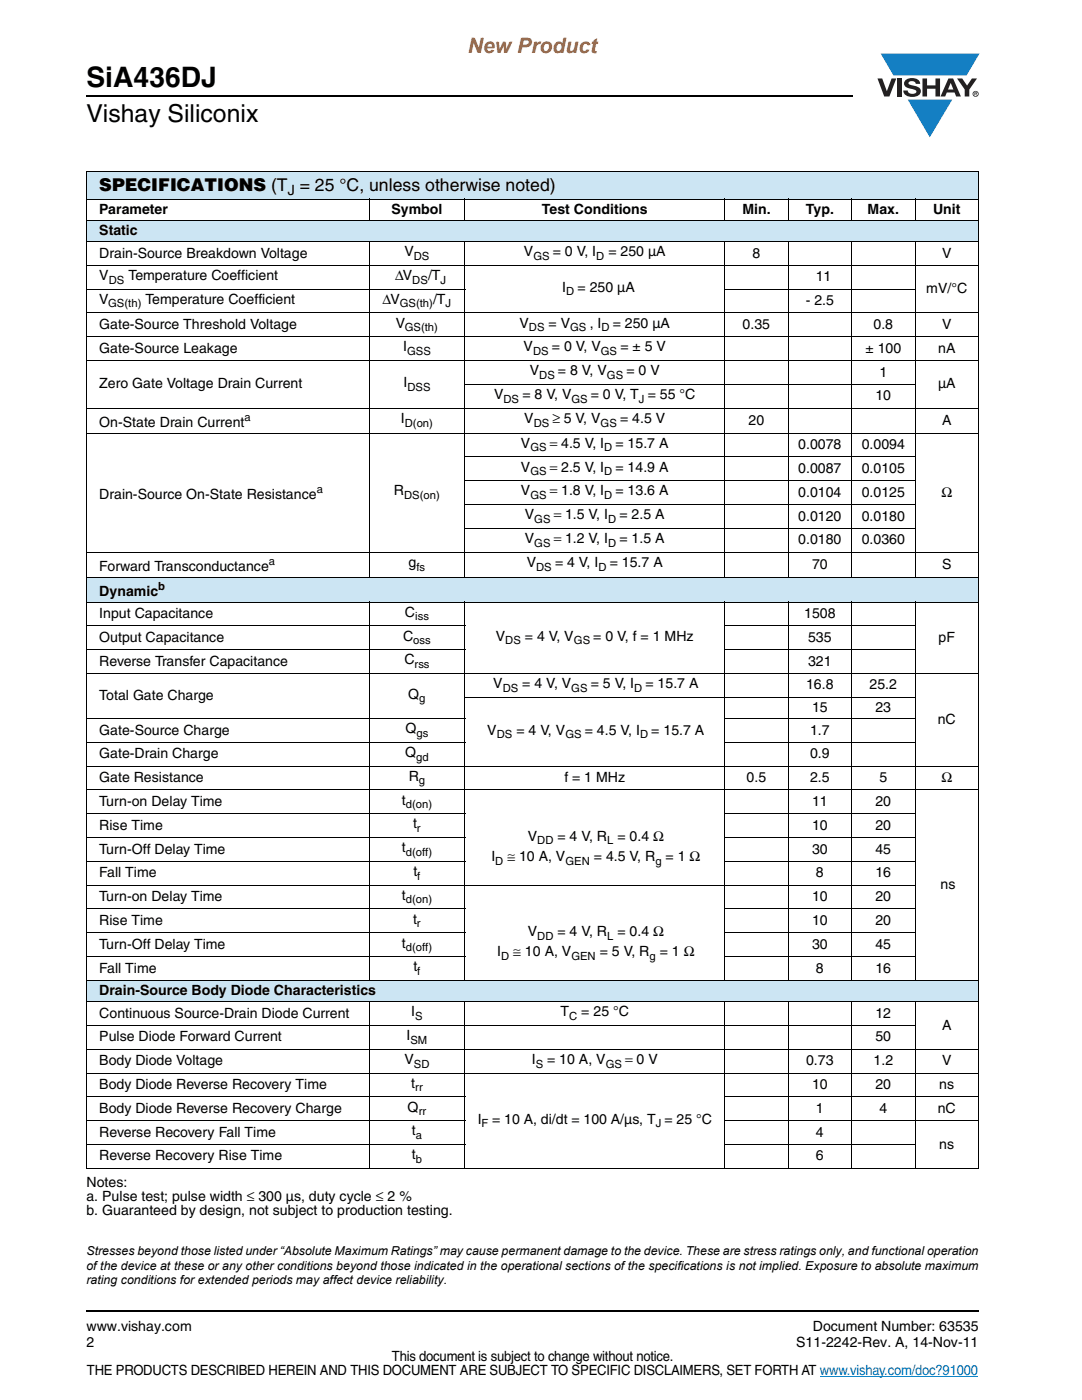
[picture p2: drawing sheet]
<svg xmlns="http://www.w3.org/2000/svg" width="216mm" height="279mm" viewBox="0 0 216 279" stroke-linecap="round" stroke-linejoin="round" font-family="sans-serif">
<defs><g id="words">
<text font-size="5.6" x="17.3" y="17.4">SiA436DJ</text>
<text font-size="4.9" x="17.3" y="24.4">Vishay Siliconix</text>
<text font-size="4.2" fill="#f06b12" x="93.3" y="10.5">New Product</text>
<text font-size="3.5" x="19.8" y="38.1">SPECIFICATIONS (T = 25 °C, unless otherwise noted)</text>
<g font-size="2.8">
<text x="57.4" y="39">J</text>
<text x="19.8" y="42.7">Parameter</text>
<text x="19.8" y="46.9">Static</text>
<text x="78.1" y="42.7">Symbol</text>
<text x="108.1" y="42.7">Test Conditions</text>
<text x="148.1" y="42.7">Min.</text>
<text x="160.8" y="42.7">Typ.</text>
<text x="173.1" y="42.7">Max.</text>
<text x="186.2" y="42.7">Unit</text>
<text x="19.8" y="51.4">Drain-Source Breakdown Voltage</text>
<text x="80.7" y="51.1">V</text>
<text x="104.5" y="51.1">V</text>
<text x="110.3" y="51.1">= 0 V, I</text>
<text x="121.4" y="51.1">= 250 µA</text>
<text x="150.2" y="51.4">8</text>
<text x="188" y="51.4">V</text>
<text x="19.8" y="55.9">V</text>
<text x="25.6" y="55.9">Temperature Coefficient</text>
<text x="78.9" y="55.9">ΔV</text>
<text x="85.4" y="55.9">/T</text>
<text x="112.2" y="58.3">I</text>
<text x="115.2" y="58.3">= 250 µA</text>
<text x="162.8" y="56.1">11</text>
<text x="184.8" y="58.5">mV/°C</text>
<text x="19.8" y="60.6">V</text>
<text x="19.8" y="65.6">Gate-Source Threshold Voltage</text>
<text x="29" y="60.6">Temperature Coefficient</text>
<text x="76.3" y="60.6">ΔV</text>
<text x="79" y="65.4">V</text>
<text x="86.4" y="60.6">/T</text>
<text x="103.7" y="65.4">V</text>
<text x="109.5" y="65.4">= V</text>
<text x="117.7" y="65.4">, I</text>
<text x="122.3" y="65.4">= 250 µA</text>
<text x="148.2" y="65.6">0.35</text>
<text x="160.8" y="60.9">- 2.5</text>
<text x="174.3" y="65.6">0.8</text>
<text x="188" y="65.6">V</text>
<text x="19.8" y="70.4">Gate-Source Leakage</text>
<text x="80.4" y="70.1">I</text>
<text x="104.5" y="70.1">V</text>
<text x="110.1" y="70.1">= 0 V, V</text>
<text x="123.8" y="70.1">= ± 5 V</text>
<text x="172.7" y="70.4">± 100</text>
<text x="187.2" y="70.4">nA</text>
<text x="19.8" y="77.5">Zero Gate Voltage Drain Current</text>
<text x="80.5" y="77.3">I</text>
<text x="105.7" y="74.9">V</text>
<text x="111.3" y="74.9">= 8 V, V</text>
<text x="125" y="74.9">= 0 V</text>
<text x="175.5" y="75.1">1</text>
<text x="187.2" y="77.5">µA</text>
<text x="98.6" y="79.6">V</text>
<text x="104.2" y="79.6">= 8 V, V</text>
<text x="117.9" y="79.6">= 0 V, T = 55 °C</text>
<text x="174.7" y="79.9">10</text>
<text x="19.8" y="85.1">On-State Drain Current</text>
<text x="80" y="84.5">I</text>
<text x="103.9" y="89.4">V</text>
<text x="104.6" y="84.5">V</text>
<text x="109.7" y="89.4">= 4.5 V, I</text>
<text x="110.3" y="84.5">≥ 5 V, V</text>
<text x="122.8" y="89.4">= 15.7 A</text>
<text x="123.7" y="84.5">= 4.5 V</text>
<text x="149.4" y="84.8">20</text>
<text x="159.3" y="89.6">0.0078</text>
<text x="172" y="89.6">0.0094</text>
<text x="188" y="84.8">A</text>
<text x="104" y="94.1">V</text>
<text x="109.7" y="94.1">= 2.5 V, I</text>
<text x="122.8" y="94.1">= 14.9 A</text>
<text x="159.3" y="94.4">0.0087</text>
<text x="172" y="94.4">0.0105</text>
<text x="19.8" y="99.5">Drain-Source On-State Resistance</text>
<text x="78.6" y="98.9">R</text>
<text x="104" y="98.9">V</text>
<text x="109.7" y="98.9">= 1.8 V, I</text>
<text x="122.8" y="98.9">= 13.6 A</text>
<text x="159.3" y="99.1">0.0104</text>
<text x="172" y="99.1">0.0125</text>
<text x="187.8" y="99.1">Ω</text>
<text x="104.7" y="103.6">V</text>
<text x="110.5" y="103.6">= 1.5 V, I</text>
<text x="123.6" y="103.6">= 2.5 A</text>
<text x="159.3" y="103.9">0.0120</text>
<text x="172" y="103.9">0.0180</text>
<text x="19.8" y="113.9">Forward Transconductance</text>
<text x="81.5" y="113.2">g</text>
<text x="104.7" y="108.4">V</text>
<text x="105.1" y="113.2">V</text>
<text x="110.5" y="108.4">= 1.2 V, I</text>
<text x="110.7" y="113.2">= 4 V, I</text>
<text x="121.7" y="113.2">= 15.7 A</text>
<text x="123.6" y="108.4">= 1.5 A</text>
<text x="159.3" y="108.6">0.0180</text>
<text x="162" y="113.5">70</text>
<text x="172" y="108.6">0.0360</text>
<text x="188" y="113.5">S</text>
<text x="19.8" y="118.9">Dynamic</text>
<text x="19.8" y="123.4">Input Capacitance</text>
<text x="80.8" y="123.1">C</text>
<text x="160.5" y="123.4">1508</text>
<text x="19.8" y="128.1">Output Capacitance</text>
<text x="80.4" y="127.8">C</text>
<text x="98.9" y="127.8">V</text>
<text x="104.7" y="127.8">= 4 V, V</text>
<text x="118.4" y="127.8">= 0 V, f = 1 MHz</text>
<text x="161.2" y="128.1">535</text>
<text x="187.3" y="128.1">pF</text>
<text x="19.8" y="132.9">Reverse Transfer Capacitance</text>
<text x="80.7" y="132.6">C</text>
<text x="98.4" y="137.4">V</text>
<text x="104.2" y="137.4">= 4 V, V</text>
<text x="117.9" y="137.4">= 5 V, I</text>
<text x="128.8" y="137.4">= 15.7 A</text>
<text x="160.8" y="137.6">16.8</text>
<text x="161.2" y="132.9">321</text>
<text x="173.5" y="137.6">25.2</text>
<text x="19.8" y="139.7">Total Gate Charge</text>
<text x="81.5" y="139.5">Q</text>
<text x="162" y="142.1">15</text>
<text x="174.7" y="142.1">23</text>
<text x="19.8" y="146.6">Gate-Source Charge</text>
<text x="80.9" y="146.3">Q</text>
<text x="97.2" y="146.6">V</text>
<text x="103" y="146.6">= 4 V, V</text>
<text x="116.7" y="146.6">= 4.5 V, I</text>
<text x="130" y="146.6">= 15.7 A</text>
<text x="161.6" y="146.6">1.7</text>
<text x="187.1" y="144.5">nC</text>
<text x="19.8" y="151.3">Gate-Drain Charge</text>
<text x="80.9" y="151.1">Q</text>
<text x="81.6" y="155.8">R</text>
<text x="161.6" y="151.3">0.9</text>
<text x="19.8" y="156.1">Gate Resistance</text>
<text x="19.8" y="160.8">Turn-on Delay Time</text>
<text x="80.2" y="160.6">t</text>
<text x="112.6" y="156.1">f = 1 MHz</text>
<text x="149" y="156.1">0.5</text>
<text x="161.6" y="156.1">2.5</text>
<text x="162" y="160.8">11</text>
<text x="174.7" y="160.8">20</text>
<text x="175.5" y="156.1">5</text>
<text x="187.8" y="156.1">Ω</text>
<text x="19.8" y="165.6">Rise Time</text>
<text x="82.4" y="165.3">t</text>
<text x="105.3" y="167.8">V</text>
<text x="111.2" y="167.8">= 4 V, R</text>
<text x="123.2" y="167.8">= 0.4 Ω</text>
<text x="162" y="165.6">10</text>
<text x="174.7" y="165.6">20</text>
<text x="19.8" y="170.3">Turn-Off Delay Time</text>
<text x="80.2" y="170.1">t</text>
<text x="98" y="171.9">I</text>
<text x="101.2" y="171.9">≅ 10 A, V</text>
<text x="118.5" y="171.9">= 4.5 V, R</text>
<text x="132.8" y="171.9">= 1 Ω</text>
<text x="162" y="170.3">30</text>
<text x="174.7" y="170.3">45</text>
<text x="19.8" y="175.1">Fall Time</text>
<text x="19.8" y="179.9">Turn-on Delay Time</text>
<text x="80.2" y="179.6">t</text>
<text x="82.5" y="174.8">t</text>
<text x="162" y="179.9">10</text>
<text x="162.8" y="175.1">8</text>
<text x="174.7" y="179.9">20</text>
<text x="174.7" y="175.1">16</text>
<text x="187.7" y="177.5">ns</text>
<text x="19.8" y="184.6">Rise Time</text>
<text x="82.4" y="184.3">t</text>
<text x="162" y="184.6">10</text>
<text x="174.7" y="184.6">20</text>
<text x="19.8" y="189.4">Turn-Off Delay Time</text>
<text x="80.2" y="189.1">t</text>
<text x="99.2" y="190.9">I</text>
<text x="102.4" y="190.9">≅ 10 A, V</text>
<text x="105.3" y="186.8">V</text>
<text x="111.2" y="186.8">= 4 V, R</text>
<text x="119.7" y="190.9">= 5 V, R</text>
<text x="123.2" y="186.8">= 0.4 Ω</text>
<text x="131.6" y="190.9">= 1 Ω</text>
<text x="162" y="189.4">30</text>
<text x="174.7" y="189.4">45</text>
<text x="19.8" y="194.1">Fall Time</text>
<text x="82.5" y="193.8">t</text>
<text x="162.8" y="194.1">8</text>
<text x="174.7" y="194.1">16</text>
<text x="19.8" y="198.6">Drain-Source Body Diode Characteristics</text>
<text x="19.8" y="203.1">Continuous Source-Drain Diode Current</text>
<text x="82.1" y="202.8">I</text>
<text x="111.8" y="202.8">T</text>
<text x="116" y="202.8">= 25 °C</text>
<text x="174.7" y="203.1">12</text>
<text x="19.8" y="207.8">Pulse Diode Forward Current</text>
<text x="81.1" y="207.6">I</text>
<text x="174.7" y="207.8">50</text>
<text x="188" y="205.5">A</text>
<text x="19.8" y="212.6">Body Diode Voltage</text>
<text x="80.7" y="212.3">V</text>
<text x="106.1" y="212.3">I</text>
<text x="109.2" y="212.3">= 10 A, V</text>
<text x="124.8" y="212.3">= 0 V</text>
<text x="160.8" y="212.6">0.73</text>
<text x="174.3" y="212.6">1.2</text>
<text x="188" y="212.6">V</text>
<text x="19.8" y="217.3">Body Diode Reverse Recovery Time</text>
<text x="81.3" y="221.8">Q</text>
<text x="82.1" y="217.1">t</text>
<text x="162" y="217.3">10</text>
<text x="174.7" y="217.3">20</text>
<text x="187.4" y="217.3">ns</text>
<text x="19.8" y="226.8">Reverse Recovery Fall Time</text>
<text x="19.8" y="222.1">Body Diode Reverse Recovery Charge</text>
<text x="82.2" y="226.6">t</text>
<text x="95.3" y="224.2">I</text>
<text x="98.2" y="224.2">= 10 A, di/dt = 100 A/µs, T = 25 °C</text>
<text x="162.8" y="222.1">1</text>
<text x="162.8" y="226.8">4</text>
<text x="175.5" y="222.1">4</text>
<text x="187.1" y="222.1">nC</text>
<text x="19.8" y="231.6">Reverse Recovery Rise Time</text>
<text x="82.2" y="231.3">t</text>
<text x="162.8" y="231.6">6</text>
<text x="187.4" y="229.2">ns</text>
<text x="17.3" y="236.8">Notes:</text>
<text x="17.3" y="239.6">a. Pulse test; pulse width ≤ 300 µs, duty cycle ≤ 2 %</text>
<text x="17.3" y="242.4">b. Guaranteed by design, not subject to production testing.</text>
<text x="17.3" y="265.6">www.vishay.com</text>
<text x="17.3" y="268.8">2</text>
<text x="158.9" y="268.8">S11-2242-Rev. A, 14-Nov-11</text>
<text x="162.2" y="265.6">Document Number: 63535</text>
<text x="17.4" y="274.4">THE PRODUCTS DESCRIBED HEREIN AND THIS DOCUMENT ARE SUBJECT TO SPECIFIC DISCLAIMERS, SET FORTH AT www.vishay.com/doc?91000</text>
<text x="78.2" y="271.6">This document is subject to change without notice.</text>
</g>
<g font-size="2.5">
<text x="17.3" y="250.5">Stresses beyond those listed under “Absolute Maximum Ratings” may cause permanent damage to the device. These are stress ratings only, and functional operation</text>
<text x="17.2" y="253.4">of the device at these or any other conditions beyond those indicated in the operational sections of the specifications is not implied. Exposure to absolute maximum</text>
<text x="17.2" y="256.2">rating conditions for extended periods may affect device reliability.</text>
</g>
<g font-size="2.2">
<text x="82.6" y="51.8">DS</text>
<text x="106.4" y="51.8">GS</text>
<text x="119" y="51.8">D</text>
<text x="21.7" y="56.6">DS</text>
<text x="82.3" y="56.6">DS</text>
<text x="87.9" y="56.6">J</text>
<text x="113" y="59">D</text>
<text x="21.6" y="61.3">GS(th)</text>
<text x="79.8" y="61.3">GS(th)</text>
<text x="88.9" y="61.3">J</text>
<text x="80.8" y="66.1">GS(th)</text>
<text x="81.2" y="70.8">GSS</text>
<text x="105.5" y="66.1">DS</text>
<text x="106.4" y="70.8">DS</text>
<text x="113.8" y="66.1">GS</text>
<text x="119.9" y="70.8">GS</text>
<text x="120" y="66.1">D</text>
<text x="81.3" y="78">DSS</text>
<text x="107.6" y="75.6">DS</text>
<text x="121.1" y="75.6">GS</text>
<text x="100.5" y="80.3">DS</text>
<text x="114" y="80.3">GS</text>
<text x="127.5" y="80.3">J</text>
<text x="48.8" y="84">a</text>
<text x="80.8" y="85.2">D(on)</text>
<text x="106.5" y="85.2">DS</text>
<text x="119.8" y="85.2">GS</text>
<text x="105.8" y="90.1">GS</text>
<text x="105.8" y="94.8">GS</text>
<text x="120.6" y="90.1">D</text>
<text x="120.6" y="94.8">D</text>
<text x="63.2" y="98.4">a</text>
<text x="80.6" y="99.6">DS(on)</text>
<text x="105.8" y="99.6">GS</text>
<text x="120.6" y="99.6">D</text>
<text x="106.6" y="104.3">GS</text>
<text x="121.3" y="104.3">D</text>
<text x="53.6" y="112.8">a</text>
<text x="83.1" y="114">fs</text>
<text x="106.6" y="109.1">GS</text>
<text x="107" y="114">DS</text>
<text x="119.4" y="114">D</text>
<text x="121.3" y="109.1">D</text>
<text x="31.6" y="117.7">b</text>
<text x="82.8" y="123.8">iss</text>
<text x="82.5" y="128.6">oss</text>
<text x="100.8" y="128.6">DS</text>
<text x="114.5" y="128.6">GS</text>
<text x="82.7" y="133.3">rss</text>
<text x="83.7" y="140.2">g</text>
<text x="100.3" y="138">DS</text>
<text x="114" y="138">GS</text>
<text x="126.5" y="138">D</text>
<text x="83.1" y="147">gs</text>
<text x="99.1" y="147.3">DS</text>
<text x="112.8" y="147.3">GS</text>
<text x="127.7" y="147.3">D</text>
<text x="83" y="151.8">gd</text>
<text x="81" y="161.3">d(on)</text>
<text x="83.6" y="156.5">g</text>
<text x="83.2" y="166.1">r</text>
<text x="81" y="170.8">d(off)</text>
<text x="98.8" y="172.6">D</text>
<text x="107.2" y="168.5">DD</text>
<text x="112.8" y="172.6">GEN</text>
<text x="121.2" y="168.5">L</text>
<text x="130.8" y="172.6">g</text>
<text x="83.3" y="175.6">f</text>
<text x="81" y="180.3">d(on)</text>
<text x="83.2" y="185.1">r</text>
<text x="81" y="189.8">d(off)</text>
<text x="100" y="191.6">D</text>
<text x="107.2" y="187.5">DD</text>
<text x="114" y="191.6">GEN</text>
<text x="121.2" y="187.5">L</text>
<text x="129.6" y="191.6">g</text>
<text x="83.3" y="194.5">f</text>
<text x="82.8" y="203.5">S</text>
<text x="113.6" y="203.5">C</text>
<text x="81.9" y="208.3">SM</text>
<text x="82.6" y="213">SD</text>
<text x="106.9" y="213">S</text>
<text x="120.9" y="213">GS</text>
<text x="82.8" y="217.8">rr</text>
<text x="83" y="227.3">a</text>
<text x="83.5" y="222.5">rr</text>
<text x="96.1" y="224.9">F</text>
<text x="130.9" y="224.9">J</text>
<text x="83" y="232.1">b</text>
</g>
</g></defs>
<path d="M17.1 18.9h.2v.3h-.2zM17.1 261.5h.2v.4h-.2z" fill="#000"/>
<path d="M17.3 19.1h152.9M17.3 261.7h178.1" fill="none" stroke="#000" stroke-width=".36"/>
<path d="M175.1 10.7h20.4v16.7h-20.4z" fill="#fff"/>
<g fill="#147fc3">
<path d="M175.7 10.7h19.7l-2.5 4.4h-1.1h-13.5z"/>
<path d="M181.1 19.9h8.9l-4.5 7.5z"/>
</g>
<g fill="#231f20">
<path d="M175.1 15.7h.9l1 2.5 .9-2.5h.9l-1.3 3.6h-1.1z"/>
<path d="M179 15.7h.9v3.6h-.9z"/>
<path d="M180.7 16a2.1 2.1 0 0 1 2.8 .3l.1 .4h-.9a.79 .79 0 0 0-.7-.5 .79 .79 0 0 0-.7 .4l.2 .3 1 .2a1.08 1.08 0 0 1 1.2 1.1 1.08 1.08 0 0 1-1.1 1.1 1.73 1.73 0 0 1-2.3-1.2h.8a.96 .96 0 0 0 .8 .6 .96 .96 0 0 0 1-.4 1.31 1.31 0 0 0-1.3-.6 1.03 1.03 0 0 1-1-.6 1.03 1.03 0 0 1 .1-1.1z"/>
<path d="M184.1 15.7h.9v1.3h1.7v-1.3h.9v3.6h-.9v-1.6h-1.7v1.6h-.9z"/>
<path d="M191 15.7h1l1 1.4 .9-1.4h1.1l-1.6 2.2v1.4h-.9v-1.4z"/>
<path d="M189.7 16.5l.5 1.4h-1zM189.2 15.7l-1.5 3.6h.9l.3-.8h1.6l.3 .8h.9l-1.5-3.6z"/>
<path d="M194.2 18.7a.46 .46 0 0 1 .9 0 .46 .46 0 0 1-.9 0zM194.1 18.7a.6 .6 0 0 0 1.2 0 .6 .6 0 0 0-1.2 0z"/>
<path d="M194.6 18.5h.2v.2h-.2zM194.4 18.4v.7h.2v-.3l.4 .3-.2-.3 .1-.2v-.2z"/>
</g>
<path d="M163.6 274.6h31.5" fill="none" stroke="#007ec4" stroke-width=".2"/>
<g fill="#cce5f3">
<path d="M17.3 34.2h178v5.5h-178z"/>
<path d="M17.3 44h178v4.2h-178z"/>
<path d="M17.3 115.2h178v5h-178z"/>
<path d="M17.3 195.7h178v4.2h-178z"/>
</g>
<g fill="none" stroke="#000" stroke-width=".2">
<path d="M17.2 34.2h178.1M17.2 39.7h127.3M17.3 34.3v198.8M73.6 39.6v4.4M92.8 39.6v4.4M144.6 39.6v4.4M144.7 39.7h37.8M157.3 39.6v4.4M169.9 39.6v4.4M182.6 39.6v4.4M182.7 39.7h12.6M195.3 34.3v198.8"/>
<path d="M17.2 44h178.1M17.2 48.2h178.1M17.2 52.9h178.1M17.2 57.7h75.6M73.6 48.1v67.2M92.8 48.1v67.2M144.5 57.7h38.2M144.6 48.1v67.2M157.3 48.1v67.2M169.9 48.1v67.2M182.6 48.1v67.2M17.2 62.4h178.1"/>
<path d="M17.2 67.2h178.1M17.2 71.9h178.1M92.7 76.7h90M17.2 81.4h178.1M17.2 86.4h178.1M92.7 91.2h90M92.7 95.9h90M17.2 110.2h178.1M17.2 115.2h178.1M92.7 100.7h90M92.7 105.4h90M17.2 120.2h178.1"/>
<path d="M17.2 124.9h75.6M17.2 129.7h75.6M17.2 134.4h178.1M73.6 120.1v75.6M92.7 139.2h90M92.8 120.1v75.6M144.5 124.9h38.2M144.5 129.7h38.2M144.6 120.1v75.6M157.3 120.1v75.6M169.9 120.1v75.6M182.6 120.1v75.6"/>
<path d="M17.2 143.4h75.6M17.2 148.1h75.6M17.2 152.9h178.1M17.2 157.6h178.1M144.5 143.4h38.2M144.5 148.1h38.2M17.2 162.4h75.6M17.2 167.2h75.6M17.2 171.9h75.6M17.2 176.7h165.5M144.5 162.4h38.2M144.5 167.2h38.2"/>
<path d="M144.5 171.9h38.2M17.2 181.4h75.6M17.2 186.2h75.6M17.2 190.9h75.6M17.2 195.7h178.1M17.2 199.9h178.1M73.6 199.8v33.4M92.8 199.8v33.4M144.5 181.4h38.2M144.5 186.2h38.2M144.5 190.9h38.2M144.6 199.8v33.4"/>
<path d="M157.3 199.8v33.4M169.9 199.8v33.4M182.6 199.8v33.4M17.2 204.6h165.5M17.2 209.4h178.1M17.2 214.1h178.1M17.2 218.9h75.6M144.5 218.9h50.8M17.2 223.6h75.6M17.2 228.4h75.6M17.2 233.2h178.1M144.5 223.6h50.8"/>
<path d="M144.5 228.4h38.2"/>
</g>
<use href="#words"/>
</svg>
